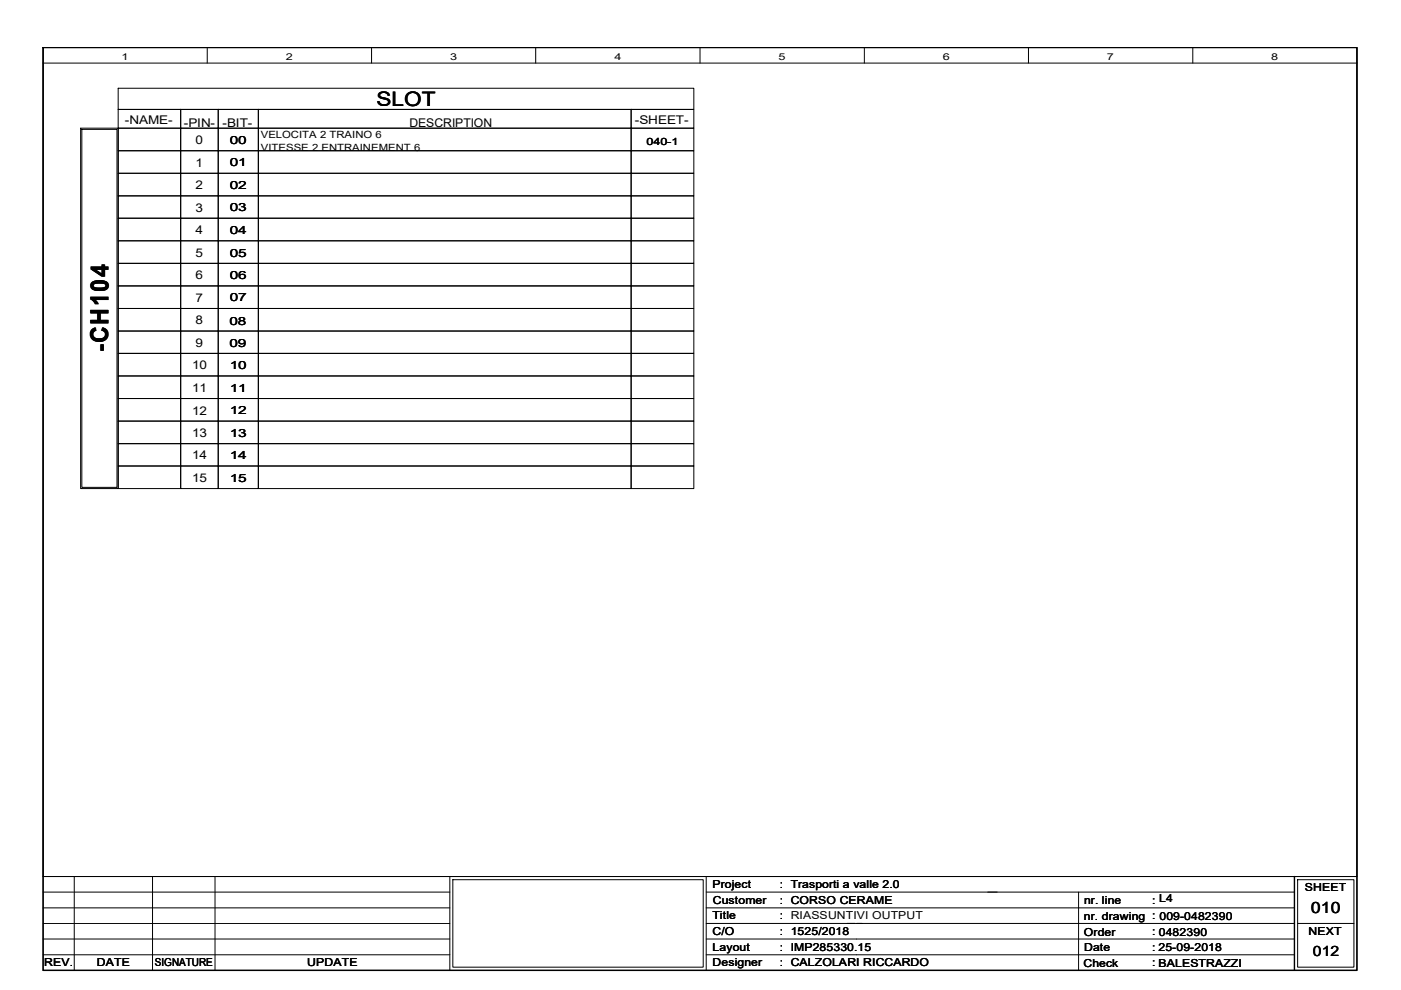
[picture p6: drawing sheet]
<svg xmlns="http://www.w3.org/2000/svg" width="297mm" height="210mm" viewBox="0 0 297 210" stroke-linecap="round" stroke-linejoin="round" font-family="sans-serif">
<defs><g id="words">
<text font-size="5.3" x="23" y="74.7" transform="rotate(-90 23 74.7)">-CH104</text>
<text font-size="4.2" x="79.8" y="22.4">SLOT</text>
<text font-size="3.3" x="278" y="193.5">010</text>
<text font-size="3" x="278.3" y="202.6">012</text>
<g font-size="2.5">
<text x="26.5" y="26.2">-NAME-</text>
<text x="39" y="27">-PIN-</text>
<text x="47.2" y="27">-BIT-</text>
<text x="86.8" y="27">DESCRIPTION</text>
<text x="134.6" y="26.2">-SHEET-</text>
<text x="41.5" y="30.6">0</text>
<text x="41.5" y="35.3">1</text>
<text x="41.5" y="40.1">2</text>
<text x="41.5" y="44.9">3</text>
<text x="41.5" y="49.7">4</text>
<text x="41.5" y="54.4">5</text>
<text x="41.5" y="59.2">6</text>
<text x="41.5" y="64">7</text>
<text x="41.5" y="68.8">8</text>
<text x="41.5" y="73.5">9</text>
<text x="40.7" y="83.1">11</text>
<text x="40.7" y="78.3">10</text>
<text x="40.7" y="87.9">12</text>
<text x="40.7" y="92.7">13</text>
<text x="40.7" y="97.4">14</text>
<text x="40.7" y="102.2">15</text>
</g>
<g font-size="2.4">
<text x="48.7" y="35.3">01</text>
<text x="48.7" y="30.5">00</text>
<text x="48.7" y="40">02</text>
<text x="48.7" y="44.8">03</text>
<text x="48.7" y="49.6">04</text>
<text x="48.7" y="54.4">05</text>
<text x="48.7" y="59.1">06</text>
<text x="48.7" y="63.9">07</text>
<text x="48.7" y="69">08</text>
<text x="48.7" y="73.5">09</text>
<text x="48.7" y="78.3">10</text>
<text x="48.7" y="83">11</text>
<text x="48.7" y="87.8">12</text>
<text x="48.7" y="92.6">13</text>
<text x="48.7" y="97.3">14</text>
<text x="48.7" y="102.2">15</text>
</g>
<g font-size="2.3">
<text x="151.1" y="188.3">Project</text>
<text x="151.1" y="191.7">Customer</text>
<text x="165.4" y="188.3">: Trasporti a valle 2.0</text>
<text x="165.4" y="191.6">: CORSO CERAME</text>
<text x="229.9" y="191.6">nr. line</text>
<text x="244.3" y="191.6">: L4</text>
<text x="276.6" y="188.9">SHEET</text>
<text x="151.1" y="194.9">Title</text>
<text x="165.4" y="194.9">: RIASSUNTIVI OUTPUT</text>
<text x="229.8" y="195">nr. drawing : 009-0482390</text>
<text x="151.1" y="198.3">C/O</text>
<text x="151.1" y="201.6">Layout</text>
<text x="165.4" y="198.3">: 1525/2018</text>
<text x="165.4" y="201.6">: IMP285330.15</text>
<text x="229.8" y="198.5">Order</text>
<text x="229.9" y="201.5">Date</text>
<text x="244.3" y="198.3">: 0482390</text>
<text x="244.3" y="201.6">: 25-09-2018</text>
<text x="277.4" y="198.2">NEXT</text>
<text x="9.4" y="204.9">REV.</text>
<text x="20.5" y="204.9">DATE</text>
<text x="32.8" y="204.9">SIGNATURE</text>
<text x="65.1" y="204.9">UPDATE</text>
<text x="151.1" y="204.9">Designer</text>
<text x="165.4" y="204.9">: CALZOLARI RICCARDO</text>
<text x="229.7" y="204.9">Check</text>
<text x="244.3" y="204.9">: BALESTRAZZI</text>
<text x="245.6" y="204.9">BALESTRAZZI</text>
</g>
<g font-size="2.1">
<text x="55.3" y="29.3">VELOCITA 2 TRAINO 6</text>
<text x="55.3" y="32">VITESSE 2 ENTRAINEMENT 6</text>
<text x="137.1" y="30.6">040-1</text>
</g>
<g font-size="2">
<text x="25.8" y="12.7">1</text>
<text x="60.6" y="12.7">2</text>
<text x="95.4" y="12.7">3</text>
<text x="130.3" y="12.7">4</text>
<text x="165.1" y="12.7">5</text>
<text x="199.9" y="12.7">6</text>
<text x="234.7" y="12.7">7</text>
<text x="269.5" y="12.7">8</text>
</g>
</g></defs>
<path d="M9.1 10.1h278.6v195.6h-278.6zM274.4 185.8v19.9" fill="none" stroke="#000" stroke-width=".3"/>
<g fill="none" stroke="#000" stroke-width=".21">
<path d="M9.1 10.1h278.6v195.6h-278.6zM9.1 10.1h278.6v175.7h-278.6zM9.1 13.4h278.6M25.1 18.7h122v4.5h-122zM43.9 10.1v3.3M78.8 10.1v3.3M113.6 10.1v3.3M148.4 10.1v3.3M183.3 10.1v3.3M218.1 10.1v3.3M252.9 10.1v3.3M17.1 27.2h8v76.4h-8z"/>
<path d="M17.4 27.4h7.4v75.9h-7.4zM25.1 23.2h13.2v4h-13.2zM25.1 27.2h13.2v4.8h-13.2zM25.1 32h13.2v4.7h-13.2zM25.1 36.7h13.2v4.8h-13.2zM38.3 23.2h8v4h-8zM38.3 27.2h8v4.8h-8zM38.3 32h8v4.7h-8zM38.3 36.7h8v4.8h-8zM46.3 27.2h8.5v4.8h-8.5zM46.3 23.2h8.5v4h-8.5zM46.3 32h8.5v4.7h-8.5z"/>
<path d="M46.3 36.7h8.5v4.8h-8.5zM54.8 23.2h79v4h-79zM54.8 27.2h79v4.8h-79zM54.8 36.7h79v4.8h-79zM54.8 32h79v4.7h-79zM133.8 23.2h13.3v4h-13.3zM133.8 27.2h13.3v4.8h-13.3zM133.8 32h13.3v4.7h-13.3zM133.8 36.7h13.3v4.8h-13.3zM25.1 51.1h13.2v4.7h-13.2zM25.1 55.8h13.2v4.8h-13.2zM25.1 46.3h13.2v4.8h-13.2z"/>
<path d="M25.1 41.5h13.2v4.8h-13.2zM38.3 41.5h8v4.8h-8zM38.3 46.3h8v4.8h-8zM38.3 51.1h8v4.7h-8zM38.3 55.8h8v4.8h-8zM46.3 41.5h8.5v4.8h-8.5zM46.3 46.3h8.5v4.8h-8.5zM46.3 51.1h8.5v4.7h-8.5zM46.3 55.8h8.5v4.8h-8.5zM54.8 41.5h79v4.8h-79zM54.8 46.3h79v4.8h-79zM54.8 51.1h79v4.7h-79z"/>
<path d="M54.8 55.8h79v4.8h-79zM133.8 41.5h13.3v4.8h-13.3zM133.8 46.3h13.3v4.8h-13.3zM133.8 51.1h13.3v4.7h-13.3zM133.8 55.8h13.3v4.8h-13.3zM25.1 79.7h13.2v4.8h-13.2zM25.1 74.9h13.2v4.8h-13.2zM25.1 70.2h13.2v4.7h-13.2zM25.1 65.4h13.2v4.8h-13.2zM25.1 60.6h13.2v4.8h-13.2zM38.3 60.6h8v4.8h-8zM38.3 65.4h8v4.8h-8z"/>
<path d="M38.3 79.7h8v4.8h-8zM38.3 74.9h8v4.8h-8zM38.3 70.2h8v4.7h-8zM46.3 60.6h8.5v4.8h-8.5zM46.3 65.4h8.5v4.8h-8.5zM46.3 70.2h8.5v4.7h-8.5zM46.3 74.9h8.5v4.8h-8.5zM46.3 79.7h8.5v4.8h-8.5zM54.8 60.6h79v4.8h-79zM54.8 65.4h79v4.8h-79zM54.8 70.2h79v4.7h-79zM54.8 74.9h79v4.8h-79z"/>
<path d="M54.8 79.7h79v4.8h-79zM133.8 60.6h13.3v4.8h-13.3zM133.8 65.4h13.3v4.8h-13.3zM133.8 70.2h13.3v4.7h-13.3zM133.8 74.9h13.3v4.8h-13.3zM133.8 79.7h13.3v4.8h-13.3zM25.1 89.3h13.2v4.8h-13.2zM25.1 84.5h13.2v4.8h-13.2zM25.1 98.8h13.2v4.8h-13.2zM25.1 94.1h13.2v4.7h-13.2zM38.3 98.8h8v4.8h-8zM38.3 94.1h8v4.7h-8z"/>
<path d="M38.3 89.3h8v4.8h-8zM38.3 84.5h8v4.8h-8zM46.3 84.5h8.5v4.8h-8.5zM46.3 89.3h8.5v4.8h-8.5zM46.3 94.1h8.5v4.7h-8.5zM46.3 98.8h8.5v4.8h-8.5zM54.8 84.5h79v4.8h-79zM54.8 89.3h79v4.8h-79zM54.8 94.1h79v4.7h-79zM54.8 98.8h79v4.8h-79zM133.8 84.5h13.3v4.8h-13.3zM133.8 89.3h13.3v4.8h-13.3z"/>
<path d="M133.8 94.1h13.3v4.7h-13.3zM133.8 98.8h13.3v4.8h-13.3zM9.1 185.8h278.6M9.1 195.8h86.3M9.1 199.1h86.3M9.1 192.5h86.3M9.1 189.1h86.3M15.7 185.8v19.9M32.3 185.8v19.9M45.6 185.8v19.9M95.4 185.8v19.9M96 186.5h53.1v18.6h-53.1z"/>
<path d="M149.7 185.8v19.9M149.7 195.8h124.7M149.7 199.1h124.7M149.7 192.5h124.7M149.7 189.1h124.7M228.7 189.1v16.6M275.1 186.5h12v18.6h-12zM275.1 195.8h12M9.1 202.4h86.3M149.7 202.4h124.7"/>
</g>
<use href="#words"/>
</svg>
